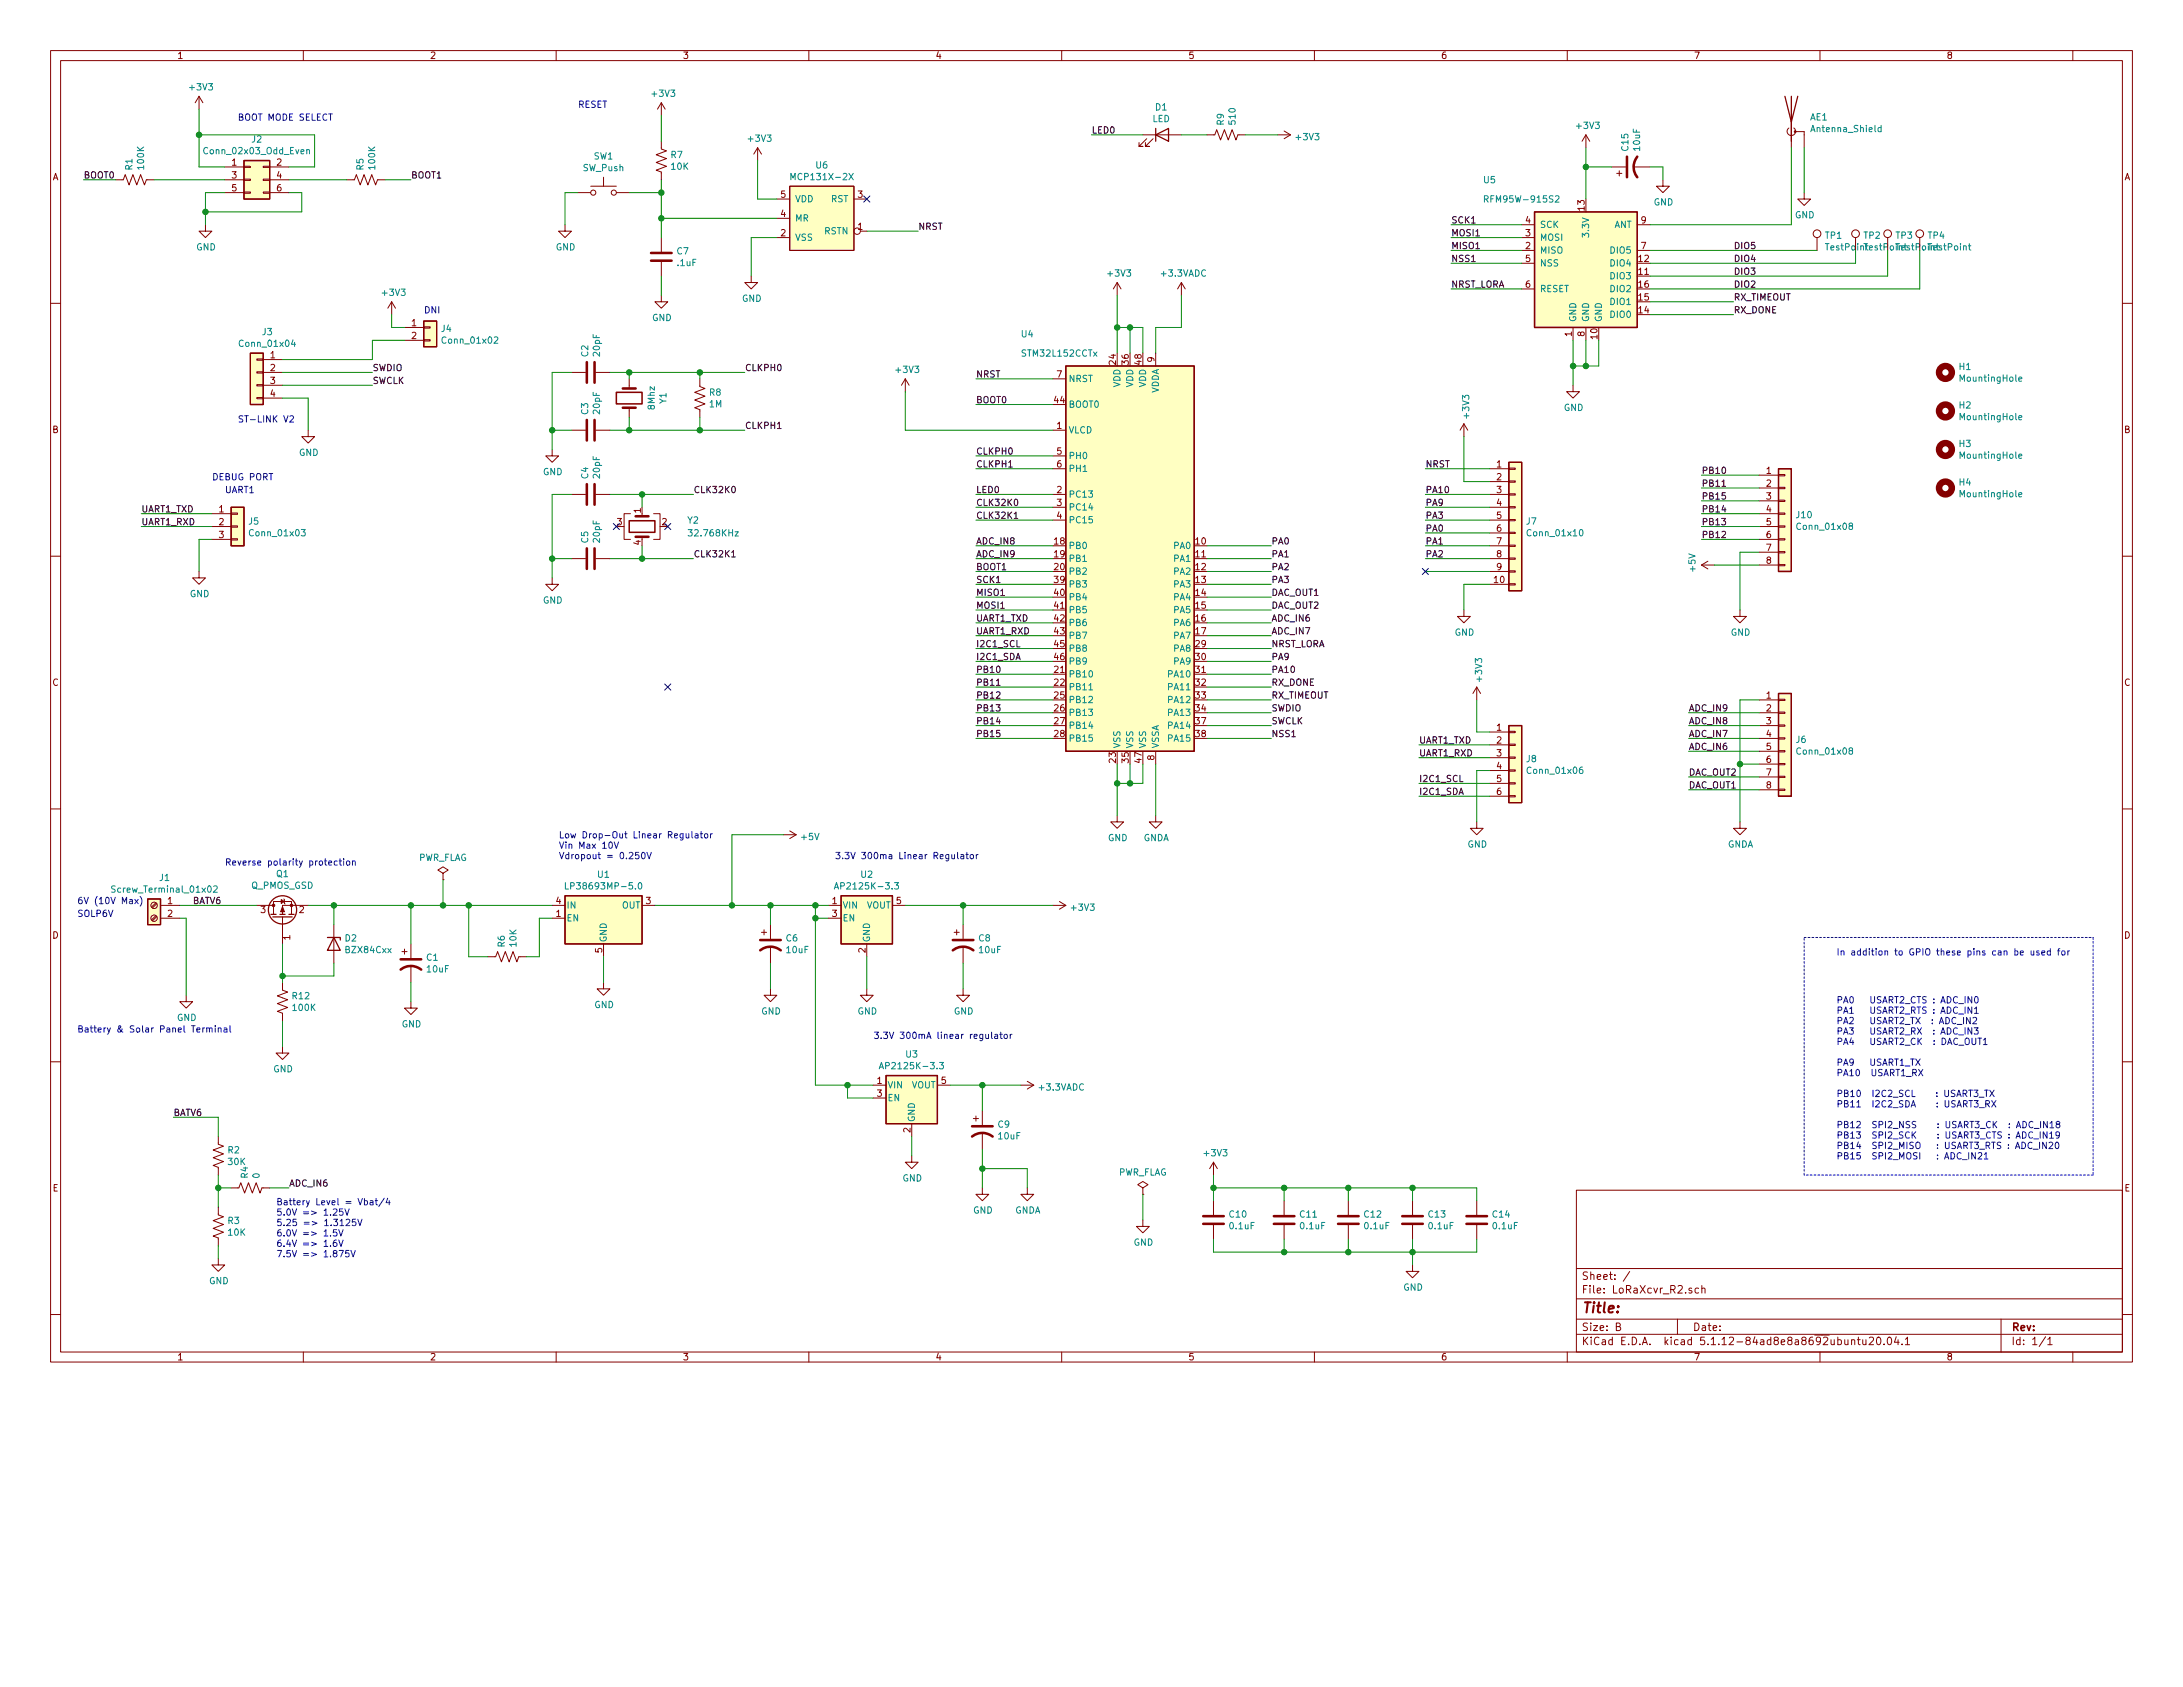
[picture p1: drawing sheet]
<svg xmlns="http://www.w3.org/2000/svg" width="279mm" height="216mm" viewBox="0 0 279 216" stroke-linecap="round" stroke-linejoin="round" font-family="sans-serif">
<defs><g id="words">
<text font-size="1.8" fill="#840000" x="202.4" y="168">Title:</text>
<g font-size="1.4" fill="#840000">
<text x="202.4" y="165.5">File: LoRaXcvr_R2.sch</text>
<text x="202.4" y="163.8">Sheet: /</text>
<text x="202.4" y="172.1">KiCad E.D.A. kicad 5.1.12-84ad8e8a8692ubuntu20.04.1</text>
<text x="202.4" y="170.3">Size: B</text>
<text x="216.6" y="170.3">Date:</text>
<text x="257.4" y="170.3">Rev:</text>
<text x="257.4" y="172.1">Id: 1/1</text>
</g>
<g font-size="1.2" fill="#840000">
<text x="22.6" y="7.5">1</text>
<text x="55" y="7.5">2</text>
<text x="87.4" y="7.5">3</text>
<text x="119.7" y="7.5">4</text>
<text x="152.1" y="7.5">5</text>
<text x="184.4" y="7.5">6</text>
<text x="216.8" y="7.5">7</text>
<text x="249.1" y="7.5">8</text>
<text x="6.7" y="23.1">A</text>
<text x="271.9" y="23.1">A</text>
<text x="6.7" y="55.4">B</text>
<text x="271.9" y="55.4">B</text>
<text x="6.7" y="87.8">C</text>
<text x="271.9" y="87.8">C</text>
<text x="6.7" y="120.1">D</text>
<text x="271.9" y="120.1">D</text>
<text x="6.7" y="152.5">E</text>
<text x="271.9" y="152.5">E</text>
<text x="22.6" y="174.1">1</text>
<text x="55" y="174.1">2</text>
<text x="87.4" y="174.1">3</text>
<text x="119.7" y="174.1">4</text>
<text x="152.1" y="174.1">5</text>
<text x="184.4" y="174.1">6</text>
<text x="216.8" y="174.1">7</text>
<text x="249.1" y="174.1">8</text>
</g>
<g font-size="1.1" fill="#008484">
<text x="24.4" y="11.6">+3V3</text>
<text x="83.5" y="12.4">+3V3</text>
<text x="147.5" y="15.6">LED</text>
<text x="147.9" y="14.1">D1</text>
<text x="156.6" y="16" transform="rotate(-90 156.6 16)">R9</text>
<text x="158.1" y="15.9" transform="rotate(-90 158.1 15.9)">510</text>
<text x="166" y="17.9">+3V3</text>
<text x="201.9" y="16.5">+3V3</text>
<text x="231.7" y="15.4">AE1</text>
<text x="232" y="16.9">Antenna_Shield</text>
<text x="16.9" y="21.8" transform="rotate(-90 16.9 21.8)">R1</text>
<text x="18.4" y="21.6" transform="rotate(-90 18.4 21.6)">100K</text>
<text x="26.4" y="19.7">Conn_02x03_Odd_Even</text>
<text x="32.2" y="18.2">J2</text>
<text x="46.5" y="21.8" transform="rotate(-90 46.5 21.8)">R5</text>
<text x="48" y="21.6" transform="rotate(-90 48 21.6)">100K</text>
<text x="74.6" y="21.9">SW_Push</text>
<text x="76" y="20.4">SW1</text>
<text x="85.9" y="20.2">R7</text>
<text x="85.9" y="21.7">10K</text>
<text x="95.9" y="18.1">+3V3</text>
<text x="101.7" y="23.1">MCP131X-2X</text>
<text x="104.5" y="21.6">U6</text>
<text x="189.9" y="23.5">U5</text>
<text x="208.4" y="19.3" transform="rotate(-90 208.4 19.3)">C15</text>
<text x="209.9" y="19.2" transform="rotate(-90 209.9 19.2)">10uF</text>
<text x="101.7" y="28.4">MR</text>
<text x="101.7" y="25.9">VDD</text>
<text x="105.5" y="30">RSTN</text>
<text x="106.4" y="25.9">RST</text>
<text x="190.5" y="25.9">RFM95W-915S2</text>
<text x="197.1" y="29.2">SCK</text>
<text x="206.5" y="29.2">ANT</text>
<text x="211.7" y="26.3">GND</text>
<text x="229.7" y="27.9">GND</text>
<text x="25.1" y="32">GND</text>
<text x="71.1" y="32">GND</text>
<text x="86.7" y="32.6">C7</text>
<text x="86.7" y="34.1">.1uF</text>
<text x="101.7" y="30.8">VSS</text>
<text x="141.9" y="35.4">+3V3</text>
<text x="148.7" y="35.4">+3.3VADC</text>
<text x="197.1" y="32.5">MISO</text>
<text x="197.1" y="30.8">MOSI</text>
<text x="197.1" y="34.1">NSS</text>
<text x="203.4" y="30.1" transform="rotate(-90 203.4 30.1)">3.3V</text>
<text x="206.2" y="35.7">DIO3</text>
<text x="206.2" y="34.1">DIO4</text>
<text x="206.2" y="32.5">DIO5</text>
<text x="233.6" y="30.6">TP1</text>
<text x="233.8" y="32">TestPointTestPoint</text>
<text x="238.6" y="30.6">TP2</text>
<text x="242.7" y="30.6">TP3</text>
<text x="242.8" y="32">TestPoint</text>
<text x="246.8" y="30.6">TP4</text>
<text x="246.9" y="32">TestPoint</text>
<text x="49" y="37.9">+3V3</text>
<text x="83.5" y="41.1">GND</text>
<text x="95" y="38.6">GND</text>
<text x="197.1" y="37.4">RESET</text>
<text x="201.7" y="41.3" transform="rotate(-90 201.7 41.3)">GND</text>
<text x="203.4" y="41.3" transform="rotate(-90 203.4 41.3)">GND</text>
<text x="205" y="41.3" transform="rotate(-90 205 41.3)">GND</text>
<text x="206.2" y="40.7">DIO0</text>
<text x="206.2" y="39">DIO1</text>
<text x="206.2" y="37.4">DIO2</text>
<text x="30.8" y="44.4">Conn_01x04</text>
<text x="33.6" y="42.9">J3</text>
<text x="56.5" y="42.5">J4</text>
<text x="56.8" y="44">Conn_01x02</text>
<text x="75.3" y="45.6" transform="rotate(-90 75.3 45.6)">C2</text>
<text x="76.8" y="45.5" transform="rotate(-90 76.8 45.5)">20pF</text>
<text x="114.8" y="47.7">+3V3</text>
<text x="130.8" y="43.2">U4</text>
<text x="131" y="45.6">STM32L152CCTx</text>
<text x="250.8" y="47.4">H1</text>
<text x="75.3" y="53" transform="rotate(-90 75.3 53)">C3</text>
<text x="76.8" y="52.9" transform="rotate(-90 76.8 52.9)">20pF</text>
<text x="83.8" y="52.4" transform="rotate(-90 83.8 52.4)">8Mhz</text>
<text x="85.3" y="51.6" transform="rotate(-90 85.3 51.6)">Y1</text>
<text x="90.8" y="52.1">1M</text>
<text x="90.8" y="50.6">R8</text>
<text x="136.7" y="52.2">BOOT0</text>
<text x="136.7" y="48.9">NRST</text>
<text x="143.4" y="49.6" transform="rotate(-90 143.4 49.6)">VDD</text>
<text x="145" y="49.6" transform="rotate(-90 145 49.6)">VDD</text>
<text x="146.7" y="49.6" transform="rotate(-90 146.7 49.6)">VDD</text>
<text x="148.3" y="50.4" transform="rotate(-90 148.3 50.4)">VDDA</text>
<text x="188.1" y="53.4" transform="rotate(-90 188.1 53.4)">+3V3</text>
<text x="200.1" y="52.6">GND</text>
<text x="250.8" y="52.3">H2</text>
<text x="251" y="53.8">MountingHole</text>
<text x="251" y="48.8">MountingHole</text>
<text x="38.3" y="58.3">GND</text>
<text x="136.7" y="58.8">PH0</text>
<text x="136.7" y="55.5">VLCD</text>
<text x="250.8" y="57.2">H3</text>
<text x="251" y="58.7">MountingHole</text>
<text x="69.5" y="60.8">GND</text>
<text x="75.3" y="61.3" transform="rotate(-90 75.3 61.3)">C4</text>
<text x="76.8" y="61.2" transform="rotate(-90 76.8 61.2)">20pF</text>
<text x="136.7" y="63.7">PC13</text>
<text x="136.7" y="65.3">PC14</text>
<text x="136.7" y="60.4">PH1</text>
<text x="250.8" y="62.1">H4</text>
<text x="251" y="63.6">MountingHole</text>
<text x="31.9" y="67.1">J5</text>
<text x="32.1" y="68.6">Conn_01x03</text>
<text x="75.3" y="69.5" transform="rotate(-90 75.3 69.5)">C5</text>
<text x="76.8" y="69.4" transform="rotate(-90 76.8 69.4)">20pF</text>
<text x="88" y="67">Y2</text>
<text x="88.4" y="68.7">32.768KHz</text>
<text x="136.7" y="70.3">PB0</text>
<text x="136.7" y="71.9">PB1</text>
<text x="136.7" y="67">PC15</text>
<text x="150.3" y="70.3">PA0</text>
<text x="150.3" y="71.9">PA1</text>
<text x="195.4" y="67.1">J7</text>
<text x="195.7" y="68.6">Conn_01x10</text>
<text x="229.9" y="66.3">J10</text>
<text x="230.2" y="67.8">Conn_01x08</text>
<text x="24.3" y="76.4">GND</text>
<text x="69.5" y="77.2">GND</text>
<text x="136.7" y="73.5">PB2</text>
<text x="136.7" y="75.2">PB3</text>
<text x="136.7" y="76.8">PB4</text>
<text x="150.3" y="73.5">PA2</text>
<text x="150.3" y="75.2">PA3</text>
<text x="150.3" y="76.8">PA4</text>
<text x="217" y="73.1" transform="rotate(-90 217 73.1)">+5V</text>
<text x="136.7" y="78.5">PB5</text>
<text x="136.7" y="80.1">PB6</text>
<text x="136.7" y="81.8">PB7</text>
<text x="136.7" y="83.4">PB8</text>
<text x="150.3" y="78.5">PA5</text>
<text x="150.3" y="80.1">PA6</text>
<text x="150.3" y="81.8">PA7</text>
<text x="150.3" y="83.4">PA8</text>
<text x="186.2" y="81.4">GND</text>
<text x="221.5" y="81.4">GND</text>
<text x="136.7" y="86.7">PB10</text>
<text x="136.7" y="88.3">PB11</text>
<text x="136.7" y="90">PB12</text>
<text x="136.7" y="85.1">PB9</text>
<text x="149.7" y="86.7">PA10</text>
<text x="149.7" y="88.3">PA11</text>
<text x="149.7" y="90">PA12</text>
<text x="150.3" y="85.1">PA9</text>
<text x="189.7" y="87.1" transform="rotate(-90 189.7 87.1)">+3V3</text>
<text x="136.7" y="91.6">PB13</text>
<text x="136.7" y="93.3">PB14</text>
<text x="136.7" y="94.9">PB15</text>
<text x="143.4" y="95.8" transform="rotate(-90 143.4 95.8)">VSS</text>
<text x="145" y="95.8" transform="rotate(-90 145 95.8)">VSS</text>
<text x="146.7" y="95.8" transform="rotate(-90 146.7 95.8)">VSS</text>
<text x="148.3" y="95.8" transform="rotate(-90 148.3 95.8)">VSSA</text>
<text x="149.7" y="91.6">PA13</text>
<text x="149.7" y="93.3">PA14</text>
<text x="149.7" y="94.9">PA15</text>
<text x="229.9" y="95.1">J6</text>
<text x="195.4" y="97.5">J8</text>
<text x="195.7" y="99">Conn_01x06</text>
<text x="230.2" y="96.6">Conn_01x08</text>
<text x="102.6" y="107.5">+5V</text>
<text x="141.8" y="107.7">GND</text>
<text x="146.3" y="107.7">GNDA</text>
<text x="20.4" y="112.7">J1</text>
<text x="32.1" y="113.7">Q_PMOS_GSD</text>
<text x="35.4" y="112.3">Q1</text>
<text x="53.5" y="110.2">PWR_FLAG</text>
<text x="73.1" y="113.8">LP38693MP-5.0</text>
<text x="76.5" y="112.3">U1</text>
<text x="107.5" y="113.8">AP2125K-3.3</text>
<text x="110.2" y="112.3">U2</text>
<text x="187.8" y="108.5">GND</text>
<text x="221.1" y="108.5">GNDA</text>
<text x="14.8" y="114.2">Screw_Terminal_01x02</text>
<text x="72.5" y="117.9">EN</text>
<text x="72.5" y="116.3">IN</text>
<text x="79.6" y="116.3">OUT</text>
<text x="107.8" y="116.3">VIN</text>
<text x="107.8" y="117.9">EN</text>
<text x="110.9" y="116.3">VOUT</text>
<text x="137.2" y="116.6">+3V3</text>
<text x="44.2" y="120.5">D2</text>
<text x="44.3" y="122">BZX84Cxx</text>
<text x="54.6" y="123">C1</text>
<text x="54.7" y="124.4">10uF</text>
<text x="64.6" y="121.2" transform="rotate(-90 64.6 121.2)">R6</text>
<text x="66.1" y="121.1" transform="rotate(-90 66.1 121.1)">10K</text>
<text x="77.7" y="120.6" transform="rotate(-90 77.7 120.6)">GND</text>
<text x="100.6" y="120.5">C6</text>
<text x="100.7" y="122">10uF</text>
<text x="111.3" y="120.6" transform="rotate(-90 111.3 120.6)">GND</text>
<text x="125.3" y="120.5">C8</text>
<text x="125.4" y="122">10uF</text>
<text x="22.6" y="130.7">GND</text>
<text x="37.5" y="127.9">R12</text>
<text x="37.5" y="129.4">100K</text>
<text x="51.4" y="131.5">GND</text>
<text x="76.1" y="129">GND</text>
<text x="97.4" y="129.8">GND</text>
<text x="109.8" y="129.8">GND</text>
<text x="122.1" y="129.8">GND</text>
<text x="35" y="137.2">GND</text>
<text x="113.2" y="136.8">AP2125K-3.3</text>
<text x="116" y="135.3">U3</text>
<text x="113.6" y="139.3">VIN</text>
<text x="113.6" y="140.9">EN</text>
<text x="116.6" y="139.3">VOUT</text>
<text x="117.1" y="143.6" transform="rotate(-90 117.1 143.6)">GND</text>
<text x="133.1" y="139.6">+3.3VADC</text>
<text x="29.2" y="147.6">R2</text>
<text x="29.2" y="149.1">30K</text>
<text x="127.8" y="144.3">C9</text>
<text x="127.8" y="145.8">10uF</text>
<text x="154.2" y="148">+3V3</text>
<text x="31.7" y="150.8" transform="rotate(-90 31.7 150.8)">R4</text>
<text x="33.2" y="150.8" transform="rotate(-90 33.2 150.8)">0</text>
<text x="115.5" y="151.2">GND</text>
<text x="124.5" y="155.3">GND</text>
<text x="129.9" y="155.3">GNDA</text>
<text x="143.1" y="150.4">PWR_FLAG</text>
<text x="157.4" y="155.8">C10</text>
<text x="166.4" y="155.8">C11</text>
<text x="174.6" y="155.8">C12</text>
<text x="182.9" y="155.8">C13</text>
<text x="191.1" y="155.8">C14</text>
<text x="29.2" y="156.6">R3</text>
<text x="29.2" y="158.1">10K</text>
<text x="145.1" y="159.4">GND</text>
<text x="157.5" y="157.3">0.1uF</text>
<text x="166.5" y="157.3">0.1uF</text>
<text x="174.7" y="157.3">0.1uF</text>
<text x="182.9" y="157.3">0.1uF</text>
<text x="191.1" y="157.3">0.1uF</text>
<text x="26.8" y="164.4">GND</text>
<text x="179.6" y="165.2">GND</text>
</g>
<g font-size="1.1" fill="#0000c2">
<text x="30.4" y="15.4">BOOT MODE SELECT</text>
<text x="74" y="13.8">RESET</text>
<text x="54.2" y="40.1">DNI</text>
<text x="30.4" y="54.1">ST-LINK V2</text>
<text x="27.1" y="61.5">DEBUG PORT</text>
<text x="28.8" y="63.1">UART1</text>
<text x="71.5" y="107.3">Low Drop-Out Linear Regulator</text>
<text x="28.8" y="110.8">Reverse polarity protection</text>
<text x="71.5" y="108.6">Vin Max 10V</text>
<text x="71.5" y="110">Vdropout = 0.250V</text>
<text x="106.8" y="110">3.3V 300ma Linear Regulator</text>
<text x="9.9" y="115.7">6V (10V Max)</text>
<text x="9.9" y="117.3">SOLP6V</text>
<text x="235" y="122.3">In addition to GPIO these pins can be used for</text>
<text x="235" y="128.4">PA0</text>
<text x="235" y="129.7">PA1</text>
<text x="235" y="131.1">PA2</text>
<text x="238.1" y="128.4">USART2_CTS : ADC_IN0</text>
<text x="238.1" y="129.7">USART2_RTS : ADC_IN1</text>
<text x="238.1" y="131.1">USART2_TX : ADC_IN2</text>
<text x="9.9" y="132.1">Battery &amp; Solar Panel Terminal</text>
<text x="111.8" y="133">3.3V 300mA linear regulator</text>
<text x="235" y="132.4">PA3</text>
<text x="235" y="133.7">PA4</text>
<text x="235" y="136.4">PA9</text>
<text x="235" y="137.7">PA10 USART1_RX</text>
<text x="238.1" y="132.4">USART2_RX : ADC_IN3</text>
<text x="238.1" y="133.7">USART2_CK : DAC_OUT1</text>
<text x="238.1" y="136.4">USART1_TX</text>
<text x="235" y="140.4">PB10 I2C2_SCL</text>
<text x="235" y="141.7">PB11 I2C2_SDA</text>
<text x="245" y="140.4">: USART3_TX</text>
<text x="245.1" y="141.7">: USART3_RX</text>
<text x="235" y="144.4">PB12 SPI2_NSS</text>
<text x="235" y="145.7">PB13 SPI2_SCK</text>
<text x="235" y="147">PB14 SPI2_MISO</text>
<text x="235" y="148.4">PB15 SPI2_MOSI</text>
<text x="245.2" y="144.4">: USART3_CK : ADC_IN18</text>
<text x="245.2" y="145.7">: USART3_CTS : ADC_IN19</text>
<text x="245.5" y="147">: USART3_RTS : ADC_IN20</text>
<text x="245.5" y="148.4">: ADC_IN21</text>
<text x="35.3" y="154.2">Battery Level = Vbat/4</text>
<text x="35.3" y="155.6">5.0V =&gt; 1.25V</text>
<text x="35.3" y="156.9">5.25 =&gt; 1.3125V</text>
<text x="35.3" y="158.2">6.0V =&gt; 1.5V</text>
<text x="35.3" y="159.6">6.4V =&gt; 1.6V</text>
<text x="35.3" y="160.9">7.5V =&gt; 1.875V</text>
</g>
<g font-size="1.1">
<text x="139.7" y="17.1">LED0</text>
<text x="10.7" y="22.8">BOOT0</text>
<text x="52.6" y="22.8">BOOT1</text>
<text x="117.5" y="29.4">NRST</text>
<text x="185.7" y="28.6">SCK1</text>
<text x="185.7" y="31.9">MISO1</text>
<text x="185.7" y="33.5">NSS1</text>
<text x="185.7" y="30.2">MOSI1</text>
<text x="221.9" y="31.9">DIO5</text>
<text x="221.9" y="33.5">DIO4</text>
<text x="221.9" y="35.2">DIO3</text>
<text x="185.7" y="36.8">NRST_LORA</text>
<text x="221.9" y="36.8">DIO2</text>
<text x="221.9" y="38.5">RX_TIMEOUT</text>
<text x="221.9" y="40.1">RX_DONE</text>
<text x="47.7" y="47.5">SWDIO</text>
<text x="95.3" y="47.5">CLKPH0</text>
<text x="47.7" y="49.1">SWCLK</text>
<text x="124.9" y="51.6">BOOT0</text>
<text x="124.9" y="48.3">NRST</text>
<text x="95.3" y="54.9">CLKPH1</text>
<text x="124.9" y="59.8">CLKPH1</text>
<text x="124.9" y="58.2">CLKPH0</text>
<text x="182.4" y="59.8">NRST</text>
<text x="18.1" y="65.6">UART1_TXD</text>
<text x="88.8" y="63.1">CLK32K0</text>
<text x="124.9" y="64.8">CLK32K0</text>
<text x="124.9" y="63.1">LED0</text>
<text x="182.4" y="63.1">PA10</text>
<text x="182.4" y="64.8">PA9</text>
<text x="217.8" y="65.6">PB14</text>
<text x="217.8" y="63.9">PB15</text>
<text x="217.8" y="60.6">PB10</text>
<text x="217.8" y="62.3">PB11</text>
<text x="18.1" y="67.2">UART1_RXD</text>
<text x="88.8" y="71.3">CLK32K1</text>
<text x="124.9" y="71.3">ADC_IN9</text>
<text x="124.9" y="69.7">ADC_IN8</text>
<text x="124.9" y="66.4">CLK32K1</text>
<text x="162.7" y="69.7">PA0</text>
<text x="162.7" y="71.3">PA1</text>
<text x="182.4" y="71.3">PA2</text>
<text x="182.4" y="66.4">PA3</text>
<text x="182.4" y="69.7">PA1</text>
<text x="182.4" y="68">PA0</text>
<text x="217.8" y="67.2">PB13</text>
<text x="217.8" y="68.9">PB12</text>
<text x="124.9" y="74.6">SCK1</text>
<text x="124.9" y="76.3">MISO1</text>
<text x="124.9" y="77.9">MOSI1</text>
<text x="124.9" y="73">BOOT1</text>
<text x="162.7" y="77.9">DAC_OUT2</text>
<text x="162.7" y="76.3">DAC_OUT1</text>
<text x="162.7" y="73">PA2</text>
<text x="162.7" y="74.6">PA3</text>
<text x="124.9" y="79.5">UART1_TXD</text>
<text x="124.9" y="81.2">UART1_RXD</text>
<text x="124.9" y="82.8">I2C1_SCL</text>
<text x="162.7" y="79.5">ADC_IN6</text>
<text x="162.7" y="82.8">NRST_LORA</text>
<text x="162.7" y="81.2">ADC_IN7</text>
<text x="124.9" y="86.1">PB10</text>
<text x="124.9" y="87.8">PB11</text>
<text x="124.9" y="89.4">PB12</text>
<text x="124.9" y="84.5">I2C1_SDA</text>
<text x="162.7" y="84.5">PA9</text>
<text x="162.7" y="86.1">PA10</text>
<text x="162.7" y="89.4">RX_TIMEOUT</text>
<text x="162.7" y="87.8">RX_DONE</text>
<text x="124.9" y="91.1">PB13</text>
<text x="124.9" y="92.7">PB14</text>
<text x="124.9" y="94.3">PB15</text>
<text x="162.7" y="92.7">SWCLK</text>
<text x="162.7" y="91.1">SWDIO</text>
<text x="162.7" y="94.3">NSS1</text>
<text x="181.6" y="95.2">UART1_TXD</text>
<text x="216.1" y="92.7">ADC_IN8</text>
<text x="216.1" y="91.1">ADC_IN9</text>
<text x="216.1" y="94.3">ADC_IN7</text>
<text x="216.1" y="96">ADC_IN6</text>
<text x="181.6" y="100.1">I2C1_SCL</text>
<text x="181.6" y="101.7">I2C1_SDA</text>
<text x="181.6" y="96.8">UART1_RXD</text>
<text x="216.1" y="99.3">DAC_OUT2</text>
<text x="216.1" y="100.9">DAC_OUT1</text>
<text x="24.7" y="115.7">BATV6</text>
<text x="22.2" y="142.8">BATV6</text>
<text x="37" y="151.9">ADC_IN6</text>
</g>
<g font-size="1.1" fill="#840000">
<text x="29.7" y="21.2">1</text>
<text x="29.7" y="22.8">3</text>
<text x="35.4" y="21.2">2</text>
<text x="35.4" y="22.8">4</text>
<text x="29.7" y="24.5">5</text>
<text x="35.4" y="24.5">6</text>
<text x="99.9" y="27.8">4</text>
<text x="99.9" y="25.3">5</text>
<text x="109.8" y="29.4">1</text>
<text x="109.8" y="25.3">3</text>
<text x="195.3" y="28.6">4</text>
<text x="202.8" y="26.9" transform="rotate(-90 202.8 26.9)">13</text>
<text x="210.1" y="28.6">9</text>
<text x="99.9" y="30.2">2</text>
<text x="195.3" y="31.9">2</text>
<text x="195.3" y="30.2">3</text>
<text x="195.3" y="33.5">5</text>
<text x="209.7" y="35.2">11</text>
<text x="209.7" y="33.5">12</text>
<text x="210.1" y="31.9">7</text>
<text x="52.7" y="41.7">1</text>
<text x="195.3" y="36.8">6</text>
<text x="209.7" y="40.1">14</text>
<text x="209.7" y="38.5">15</text>
<text x="209.7" y="36.8">16</text>
<text x="34.6" y="45.9">1</text>
<text x="34.6" y="47.5">2</text>
<text x="52.7" y="43.4">2</text>
<text x="142.8" y="46.6" transform="rotate(-90 142.8 46.6)">24</text>
<text x="144.5" y="46.6" transform="rotate(-90 144.5 46.6)">36</text>
<text x="146.1" y="46.6" transform="rotate(-90 146.1 46.6)">48</text>
<text x="147.8" y="46.3" transform="rotate(-90 147.8 46.3)">9</text>
<text x="201.2" y="43" transform="rotate(-90 201.2 43)">1</text>
<text x="202.8" y="43" transform="rotate(-90 202.8 43)">8</text>
<text x="204.5" y="43.4" transform="rotate(-90 204.5 43.4)">10</text>
<text x="34.6" y="49.1">3</text>
<text x="34.6" y="50.8">4</text>
<text x="135" y="51.6">44</text>
<text x="135.3" y="48.3">7</text>
<text x="135.3" y="58.2">5</text>
<text x="135.3" y="59.8">6</text>
<text x="135.3" y="54.9">1</text>
<text x="191.6" y="59.8">1</text>
<text x="28" y="65.6">1</text>
<text x="82" y="65.6" transform="rotate(-90 82 65.6)">1</text>
<text x="135.3" y="63.1">2</text>
<text x="135.3" y="64.8">3</text>
<text x="191.6" y="61.5">2</text>
<text x="191.6" y="63.1">3</text>
<text x="191.6" y="64.8">4</text>
<text x="226.1" y="60.6">1</text>
<text x="226.1" y="62.3">2</text>
<text x="226.1" y="63.9">3</text>
<text x="226.1" y="65.6">4</text>
<text x="28" y="67.2">2</text>
<text x="28" y="68.9">3</text>
<text x="79" y="67.2">3</text>
<text x="82" y="69.8" transform="rotate(-90 82 69.8)">4</text>
<text x="84.7" y="67.2">2</text>
<text x="135" y="69.7">18</text>
<text x="135" y="71.3">19</text>
<text x="135.3" y="66.4">4</text>
<text x="153" y="69.7">10</text>
<text x="153" y="71.3">11</text>
<text x="191.6" y="66.4">5</text>
<text x="191.6" y="68">6</text>
<text x="191.6" y="69.7">7</text>
<text x="191.6" y="71.3">8</text>
<text x="226.1" y="67.2">5</text>
<text x="226.1" y="68.9">6</text>
<text x="226.1" y="70.5">7</text>
<text x="135" y="73">20</text>
<text x="135" y="74.6">39</text>
<text x="135" y="76.3">40</text>
<text x="135" y="77.9">41</text>
<text x="153" y="73">12</text>
<text x="153" y="74.6">13</text>
<text x="153" y="76.3">14</text>
<text x="153" y="77.9">15</text>
<text x="191.3" y="74.6">10</text>
<text x="191.6" y="73">9</text>
<text x="226.1" y="72.2">8</text>
<text x="135" y="79.5">42</text>
<text x="135" y="81.2">43</text>
<text x="135" y="82.8">45</text>
<text x="153" y="79.5">16</text>
<text x="153" y="81.2">17</text>
<text x="153" y="82.8">29</text>
<text x="135" y="86.1">21</text>
<text x="135" y="87.8">22</text>
<text x="135" y="89.4">25</text>
<text x="135" y="84.5">46</text>
<text x="153" y="86.1">31</text>
<text x="153" y="87.8">32</text>
<text x="153" y="89.4">33</text>
<text x="153" y="84.5">30</text>
<text x="226.1" y="89.4">1</text>
<text x="135" y="91.1">26</text>
<text x="135" y="92.7">27</text>
<text x="135" y="94.3">28</text>
<text x="153" y="91.1">34</text>
<text x="153" y="92.7">37</text>
<text x="153" y="94.3">38</text>
<text x="191.6" y="93.5">1</text>
<text x="191.6" y="95.2">2</text>
<text x="226.1" y="91.1">2</text>
<text x="226.1" y="92.7">3</text>
<text x="226.1" y="94.3">4</text>
<text x="226.1" y="96">5</text>
<text x="142.8" y="97.6" transform="rotate(-90 142.8 97.6)">23</text>
<text x="144.5" y="97.6" transform="rotate(-90 144.5 97.6)">35</text>
<text x="146.1" y="97.6" transform="rotate(-90 146.1 97.6)">47</text>
<text x="147.8" y="97.3" transform="rotate(-90 147.8 97.3)">8</text>
<text x="191.6" y="96.8">3</text>
<text x="191.6" y="98.4">4</text>
<text x="191.6" y="100.1">5</text>
<text x="191.6" y="101.7">6</text>
<text x="226.1" y="97.6">6</text>
<text x="226.1" y="99.3">7</text>
<text x="226.1" y="100.9">8</text>
<text x="21.5" y="115.7">1</text>
<text x="21.5" y="117.3">2</text>
<text x="33.4" y="116.9">3</text>
<text x="38.3" y="116.9">2</text>
<text x="71.2" y="117.3">1</text>
<text x="71.2" y="115.7">4</text>
<text x="82.7" y="115.7">3</text>
<text x="106.5" y="115.7">1</text>
<text x="106.5" y="117.3">3</text>
<text x="114.7" y="115.7">5</text>
<text x="37.1" y="120.3" transform="rotate(-90 37.1 120.3)">1</text>
<text x="77.1" y="121.9" transform="rotate(-90 77.1 121.9)">5</text>
<text x="110.8" y="121.9" transform="rotate(-90 110.8 121.9)">2</text>
<text x="112.3" y="138.7">1</text>
<text x="112.3" y="140.4">3</text>
<text x="120.5" y="138.7">5</text>
<text x="116.5" y="144.9" transform="rotate(-90 116.5 144.9)">2</text>
</g>
</g></defs>
<g fill="none" stroke="#840000" stroke-width=".13">
<path d="M6.5 6.5h266.4v167.8h-266.4zM7.8 7.8h263.8v165.2h-263.8zM25.5 12.3l-.5 .8M25.5 12.3v1.7M25.5 12.3l.5 .8M38.8 6.5v1.3M71.2 6.5v1.3M84.6 18.1v1l.7 .2-1.3 .5 1.3 .5-1.3 .5 1.3 .5-1.3 .5 .6 .2v1M84.6 13.1v1.7M84.6 13.1l-.5 .9M84.6 13.1l.5 .9M97 18.9l-.5 .8"/>
<path d="M97 18.9v1.6M97 18.9l.5 .8M103.5 6.5v1.3M135.9 6.5v1.3M146.3 17.3h4.9M146.8 17.8l-1 .9h.5h-.5v-.5M147.6 17.8l-1 .9h.5h-.5v-.5M154.5 17.3h1l.2-.7 .5 1.3 .5-1.3 .5 1.3 .5-1.3 .5 1.3 .2-.6h1M163.5 17.3h1.7M164.4 16.8l.8 .5M165.2 17.3l-.8 .5M168.2 6.5v1.3"/>
<path d="M200.6 6.5v1.3M203 17.3v1.6M203 17.3l-.5 .8M203 17.3l.5 .8M229 16.4a.53 .53 0 0 0-.1 .8 .53 .53 0 0 0 .8 0 .53 .53 0 0 0-.1-.8M229.3 15.6v3.3M229.8 16.8h1.1v2.1M232.9 6.5v1.3M265.3 6.5v1.3M6.5 38.8h1.3M14.8 23h1l.2-.6 .5 1.3 .5-1.3 .5 1.3 .5-1.3 .5 1.3 .2-.7h1M26.3 28.8v.8h.8l-.8 .8-.8-.8h.8"/>
<path d="M28.8 24.7h2.4M28.8 23h2.4M28.8 21.4h2.4M31.2 24.6h.8v.1h-.8zM31.2 21.3h.8v.1h-.8zM31.2 22.9h.8v.2h-.8zM33.7 24.6h.8v.1h-.8zM33.7 21.3h.8v.1h-.8zM33.7 22.9h.8v.2h-.8zM34.5 24.7h2.5M34.5 23h2.5M34.5 21.4h2.5"/>
<path d="M44.4 23h1l.2-.6 .5 1.3 .5-1.3 .5 1.3 .5-1.3 .5 1.3 .2-.7h1M50.1 38.6l-.5 .8M50.1 38.6v1.7M50.1 38.6l.5 .8M72.3 28.8v.8h.8l-.8 .8-.8-.8h.8M74 24.7h1.6M75.6 23.8h3.3M77.2 22.7v1.1M78.9 24.7h1.6M84.6 37.8v.8h.9l-.9 .8-.8-.8h.8M84.6 30.4v1.8M84.6 33.5v1.8"/>
<path d="M96.1 35.3v.9h.9l-.9 .8-.8-.8h.8M99.4 30.4h1.7M99.4 25.5h1.7M99.4 27.9h1.7M101.1 23.8h8.2v8.2h-8.2zM109.3 32h.1M109.3 25.5h1.6M110.1 29.6h.8M143 36.2l-.5 .8M143 36.2v1.6M143 36.2l.5 .8M151.2 36.2l-.5 .8"/>
<path d="M151.2 36.2v1.6M151.2 36.2l.5 .8M194.8 30.4h1.6M194.8 32h1.6M194.8 28.8h1.6M194.8 33.7h1.6M194.8 37h1.6M206.3 21.4h1.8M206.9 22.2h.7M207.2 21.9v.6M209.1 21.4h2.1M209.5 32h1.7"/>
<path d="M209.5 28.8h1.7M212.8 23v.8h.9l-.9 .9-.8-.9h.8M230.9 24.7v.8h.8l-.8 .8-.8-.8h.8M232.6 30.4v1.6M237.5 30.4v1.6M241.6 30.4v1.6M245.7 30.4v1.6M271.6 38.8h1.3M32.9 50.9h.8v.1h-.8zM32.9 49.2h.8v.2h-.8zM32.9 45.9h.8v.2h-.8zM32.9 47.6h.8v.1h-.8z"/>
<path d="M33.7 46h2.5M33.7 47.7h2.5M33.7 49.3h2.5M33.7 50.9h2.5M39.4 55.1v.8h.9l-.9 .8-.8-.8h.8M51.8 41.9h2.4M51.8 43.6h2.4M54.2 43.5h.9v.1h-.9zM54.2 41.8h.9v.2h-.9zM70.7 57.5v.8h.8l-.8 .9-.9-.9h.9M73.1 47.7h1.8M73.1 55.1h1.8"/>
<path d="M76.3 47.7h1.8M76.3 55.1h1.8M80.5 48.5v1.2M80.5 52.2v1.2M89.6 48.5v1l.6 .2-1.3 .5 1.3 .5-1.3 .5 1.3 .5-1.3 .5 .7 .2v1M115.9 48.5l-.5 .8M115.9 48.5v1.6M115.9 48.5l.5 .8M134.8 55.1h1.6M134.8 48.5h1.6M134.8 58.3h1.6M134.8 60h1.6"/>
<path d="M147.9 45.2v1.6M187.4 54.2l-.5 .9M187.4 54.2v1.7M187.4 54.2l.5 .9M190.6 60h2.5M193.1 59.9h.8v.2h-.8zM201.3 49.3v.8h.9l-.9 .8-.8-.8h.8M201.3 41.9v1.7M203 41.9v1.7M6.5 71.2h1.3M25.5 73.1v.9h.8l-.8 .8-.8-.8h.8M27.1 65.7h2.5"/>
<path d="M27.1 67.4h2.5M27.1 69h2.5M29.6 68.9h.8v.2h-.8zM29.6 65.7h.8v.1h-.8zM29.6 67.3h.8v.2h-.8zM70.7 74v.8h.8l-.8 .8-.9-.8h.9M73.1 63.3h1.8M73.1 71.5h1.8M76.3 63.3h1.8M76.3 71.5h1.8M80.7 65.7h-.8v3.3h.8M82.2 65.7v.4"/>
<path d="M82.2 68.7v.3M83.7 65.7h.8v3.3h-.8M134.8 63.3h1.6M134.8 64.9h1.6M134.8 66.6h1.6M187.4 78.1v.8h.8l-.8 .8-.9-.8h.9M190.6 63.3h2.5M190.6 71.5h2.5M190.6 64.9h2.5M190.6 66.6h2.5M190.6 74.8h2.5M190.6 61.6h2.5"/>
<path d="M190.6 68.2h2.5M190.6 69.9h2.5M190.6 73.1h2.5M193.1 69.8h.8v.1h-.8zM193.1 71.4h.8v.2h-.8zM193.1 73.1h.8v.1h-.8zM193.1 74.7h.8v.2h-.8zM193.1 68.1h.8v.2h-.8zM193.1 64.8h.8v.2h-.8zM193.1 63.2h.8v.2h-.8zM193.1 61.6h.8v.1h-.8zM193.1 66.5h.8v.1h-.8z"/>
<path d="M217.8 72.3h1.6M217.8 72.3l.8 .5M218.6 71.8l-.8 .5M222.7 78.1v.8h.8l-.8 .8-.8-.8h.8M225.2 60.8h2.4M225.2 62.5h2.4M225.2 64.1h2.4M225.2 65.7h2.4M225.2 67.4h2.4M225.2 69h2.4M225.2 70.7h2.4M225.2 72.3h2.4"/>
<path d="M227.6 68.9h.9v.2h-.9zM227.6 70.6h.9v.2h-.9zM227.6 72.2h.9v.2h-.9zM227.6 67.3h.9v.2h-.9zM227.6 64h.9v.2h-.9zM227.6 62.4h.9v.1h-.9zM227.6 60.7h.9v.2h-.9zM227.6 65.7h.9v.1h-.9zM271.6 71.2h1.3M147.9 96.1v1.7M189 87.9v1.7M189 87.9l-.5 .9"/>
<path d="M189 87.9l.5 .9M190.6 93.7h2.5M190.6 95.3h2.5M190.6 97h2.5M190.6 98.6h2.5M193.1 98.5h.8v.2h-.8zM193.1 95.2h.8v.2h-.8zM193.1 93.6h.8v.2h-.8zM193.1 96.9h.8v.2h-.8zM225.2 89.6h2.4M225.2 91.2h2.4M225.2 92.9h2.4"/>
<path d="M225.2 94.5h2.4M225.2 96.1h2.4M225.2 97.8h2.4M225.2 99.4h2.4M227.6 97.7h.9v.2h-.9zM227.6 99.4h.9v.1h-.9zM227.6 96.1h.9v.1h-.9zM227.6 92.8h.9v.1h-.9zM227.6 91.1h.9v.2h-.9zM227.6 89.5h.9v.2h-.9zM227.6 94.4h.9v.2h-.9zM6.5 103.5h1.3"/>
<path d="M20 117.2l-.6 .5M20 115.5l-.6 .6M20.1 117.3l-.6 .5M20.1 115.7l-.6 .5M20.5 115.9h2.5M20.5 117.5h2.5M32.9 115.9h2.1M35 117v-1.6h2.3v1.6M36 115.1l.4 .3-.4 .2zM36.2 117.3v3.5M36.3 115l.2 .7M39.4 115.9h-3.2v1.1"/>
<path d="M42.7 118.3v5M56.7 111.8l.7-.5-.7-.4-.7 .4 .7 .5v.8M56.7 112.6h.1M70.7 115.9h1.6M70.7 117.5h1.6M82.2 115.9h1.6M97.5 119.3h.6M97.8 119v.6M98.6 118.3v1.8M100.3 106.8h1.6M101.1 106.3l.8 .5M101.9 106.8l-.8 .5"/>
<path d="M106 115.9h1.7M106 117.5h1.7M114.2 115.9h1.7M122.1 119.3h.7M122.4 119v.6M123.3 118.3v1.8M134.8 115.9h1.6M135.6 115.4l.8 .5M136.4 115.9l-.8 .5M143 104.4v.8h.8l-.8 .8-.8-.8h.8M147.9 104.4v.8h.8l-.8 .8-.8-.8h.8M189 105.2v.8h.8l-.8 .8-.8-.8h.8"/>
<path d="M190.6 100.3h2.5M190.6 101.9h2.5M193.1 100.2h.8v.1h-.8zM193.1 101.8h.8v.2h-.8zM222.7 105.2v.8h.8l-.8 .8-.8-.8h.8M225.2 101.1h2.4M227.6 101h.9v.2h-.9zM271.6 103.5h1.3M6.5 135.9h1.3M23.8 127.4v.8h.9l-.9 .8-.8-.8h.8M36.2 133.9v.9h.8l-.8 .8-.9-.8h.9M36.2 125.7v1l.6 .3-1.3 .5 1.3 .4-1.3 .5 1.3 .5-1.3 .5 .7 .3v1"/>
<path d="M51.4 121.8h.7M51.8 121.5v.6M52.6 128.2v.8h.8l-.8 .8-.8-.8h.8M52.6 120.8v1.8M52.6 123.6v2.1M62.5 122.4h.9l.3-.6 .5 1.3 .5-1.3 .5 1.3 .5-1.3 .5 1.3 .2-.7h1M77.2 125.7v.9h.9l-.9 .8-.8-.8h.8M77.2 120.8v1.6M98.6 126.6v.8h.8l-.8 .8-.8-.8h.8M98.6 121.1v2.2M110.9 126.6v.8h.9l-.9 .8-.8-.8h.8M110.9 120.8v1.6"/>
<path d="M111.8 138.9h1.6M120 138.9h1.6M123.3 126.6v.8h.8l-.8 .8-.9-.8h.9M123.3 121.1v2.2M130.7 138.9h1.6M131.5 138.4l.8 .5M132.3 138.9l-.8 .5M271.6 135.9h1.3M27.9 154.5v1l.7 .2-1.3 .5 1.3 .5-1.3 .5 1.3 .5-1.3 .5 .6 .2v1M27.9 145.5v.9l.7 .3-1.3 .5 1.3 .5-1.3 .5 1.3 .5-1.3 .5 .6 .2v1M29.6 152h1l.2-.6 .5 1.3 .5-1.3 .5 1.3 .5-1.3 .5 1.3 .2-.7h1M111.8 140.5h1.6"/>
<path d="M116.7 147.9v.8h.8l-.8 .9-.8-.9h.8M116.7 143.8v1.7M124.6 143.2h.6M124.9 142.8v.7M125.7 152v.8h.9l-.9 .9-.8-.9h.8M125.7 142.2v1.8M125.7 145v2.1M131.5 152v.8h.8l-.8 .9-.8-.9h.8M146.3 152l.6-.4-.6-.4-.7 .4 .7 .4v.8M146.3 152.8h.1M146.3 156.1v.9h.8l-.8 .8-.8-.8h.8M155.3 148.7v1.7"/>
<path d="M155.3 153.7v1.8M155.3 156.8v1.8M155.3 148.7l-.5 .9M155.3 148.7l.5 .9M164.4 153.7v1.8M164.4 156.8v1.8M172.6 153.7v1.8M172.6 156.8v1.8M180.8 153.7v1.8M180.8 156.8v1.8M189 153.7v1.8M189 156.8v1.8"/>
<path d="M201.8 152.3h69.8v20.7h-69.8zM6.5 168.2h1.3M27.9 161.1v.8h.9l-.9 .8-.8-.8h.8M38.8 173v1.3M71.2 173v1.3M103.5 173v1.3M135.9 173v1.3M168.2 173v1.3M180.8 161.9v.8h.8l-.8 .8-.8-.8h.8M200.6 173v1.3M201.8 170.8h69.8M201.8 168.8h69.8"/>
<path d="M201.8 166.2h69.8M201.8 162.3h69.8M206.9 169.8l.4-.1 .1-.1-.1-.2-.4-.1v1h.3l.2-.1v-.2l-.2-.2M208.6 162.7l-.8 1.3M214.7 168.8v2M217.4 164.9l-.3-.1-.2 .2 .1 .4h.4M217.8 164.9l.2-.1 .2 .1v.6M217.8 164.5v1M232.9 173v1.3M237 171.5h.1h.3v.6M237 171.5v.6M237.7 171.5h.4"/>
<path d="M237.9 171.1v.9l.2 .1M238.4 171.5v.5a.24 .24 0 0 0 .4 0M238.8 171.5v.6M239.2 171.2l.4-.1 .2 .1v.2l-.6 .7h.6M240.3 171.2l.1-.1a.52 .52 0 0 1 .3 .5 .52 .52 0 0 1-.3 .5 .65 .65 0 0 1-.1-.9zM241.1 172v.1M241.7 171.2l.1-.1a.52 .52 0 0 1 .3 .5 .52 .52 0 0 1-.3 .5 .63 .63 0 0 1-.1-.9zM242.7 171.1l-.2 .7h.6M242.9 171.5v.6M243.4 172v.1M243.9 171.4l.2-.3v1M243.9 172.1h.5"/>
<path d="M256.1 168.8v4.2M261.8 171.1l-.8 1.2M262.1 171.4l.3-.3v1M262.1 172.1h.6M265.3 173v1.3M271.6 168.2h1.3"/>
<circle cx="75.9" cy="24.7" r=".33"/>
<circle cx="78.6" cy="24.7" r=".33"/>
<circle cx="109.7" cy="29.6" r=".41"/>
<circle cx="232.6" cy="29.9" r=".49"/>
<circle cx="237.5" cy="29.9" r=".49"/>
<circle cx="241.6" cy="29.9" r=".49"/>
<circle cx="245.7" cy="29.9" r=".49"/>
<circle cx="19.7" cy="115.9" r=".41"/>
<circle cx="19.7" cy="117.5" r=".41"/>
</g>
<g fill="none" stroke="#840000" stroke-width=".16">
<path d="M147.9 17.3l1.7-.9v1.7zM147.9 16.4v1.7M228.5 12.3l.8 3.3 .8-3.3M229.3 12.3v5.8M31.2 20.5h3.3v5h-3.3zM196.4 27.1h13.1v14.8h-13.1zM32 45.2h1.7v6.6h-1.7zM54.2 41.1h1.7v3.3h-1.7zM136.4 46.8h16.4v49.3h-16.4zM193.1 59.2h1.7v16.4h-1.7zM227.6 60h1.7v13.1h-1.7zM29.6 64.9h1.6v4.9h-1.6z"/>
<path d="M193.1 92.9h1.7v9.8h-1.7zM227.6 88.8h1.7v13.1h-1.7zM18.9 115h1.6v3.3h-1.6zM34.7 117h.6M34.9 117.3h2.5M35.8 117h.7M37 117h.6M41.9 120h1.7v.3M42.7 120l.9 1.6h-1.7zM72.3 114.6h9.9v6.2h-9.9zM107.7 114.6h6.5v6.2h-6.5zM113.4 137.6h6.6v6.2h-6.6z"/>
<circle cx="36.2" cy="116.4" r="1.81"/>
</g>
<g fill="none" stroke="#840000" stroke-width=".33">
<path d="M83.3 33.4h2.7M83.3 32.4h2.7M208.2 20.1v2.6M209.5 20.1a2.11 2.11 0 0 0 0 2.6M75.1 46.3v2.7M75.1 53.7v2.7M76.1 46.3v2.7M76.1 53.7v2.7M79.7 49.7h1.7M79.7 52.2h1.7M75.1 62v2.6M75.1 70.2v2.6"/>
<path d="M76.1 62v2.6M76.1 70.2v2.6M81.4 66.1h1.6M81.4 68.7h1.6M51.3 124.1a2.11 2.11 0 0 1 2.6 0M51.3 122.8h2.6M97.3 121.6a2.11 2.11 0 0 1 2.6 0M97.3 120.3h2.6M121.9 121.6a2.11 2.11 0 0 1 2.7 0M121.9 120.3h2.7M124.4 145.5a2.11 2.11 0 0 1 2.6 0M124.4 144.1h2.6"/>
<path d="M154 156.6h2.6M154 155.6h2.6M163 156.6h2.7M163 155.6h2.7M171.3 156.6h2.6M171.3 155.6h2.6M179.5 156.6h2.6M179.5 155.6h2.6M187.7 156.6h2.6M187.7 155.6h2.6"/>
</g>
<path d="M78.9 50.2h3.3v1.5h-3.3zM80.5 66.6h3.3v1.5h-3.3z" fill="none" stroke="#840000" stroke-width=".2"/>
<g fill="none" stroke="#008484" stroke-width=".13">
<path d="M39.3 19.2h.3v.5M39.3 19.1v.6M240.8 16.4l-.3-.1-.1 .2v.3h.4M240.8 16v.9M101.2 23v-.8l.3 .6 .3-.6v.8M108.7 22.2l.5 .8M109.2 22.2l-.5 .8M190 25.5l.4-.1 .1-.1-.1-.2-.4-.1v.9M190.2 25.5l.3 .4M199.1 25.1l.3-.1 .1 .3-.5 .6h.5M251.9 31.5h.3M252.1 31.2v.7l.1 .1"/>
<path d="M37.5 43.5l-.2 .6h.5M37.7 43.8v.5M63.3 43.2l.3-.1 .1 .2-.5 .6h.5M258.4 58.4l.4-.1-.1-.2h-.2l-.1 .1v.4h.3M258.4 53.4h.4l-.1-.2h-.2l-.1 .1v.4h.3M258.4 48.5h.4l-.1-.2h-.2l-.1 .1v.4h.3M38.6 67.8h.5l-.3 .3 .2 .1v.4h-.3l-.1-.1M94.1 68.1h.4l-.4 .5h.4M202.2 67.8h.1a.45 .45 0 0 1 .3 .4 .45 .45 0 0 1-.3 .4l-.2-.3zM236.8 67.3l-.1-.1v-.2l.1-.1 .2 .1 .1 .2-.4 .3v.1l.1 .2 .2-.1 .1-.1v-.2l-.1-.1M258.4 63.3l.4-.1-.1-.1-.2-.1-.1 .2v.4h.3M139.4 88.3h.4"/>
<path d="M202.5 98.2h-.2a.57 .57 0 0 0 0 .8l.3-.1v-.3l-.3-.1-.2 .1M236.8 96.1l-.1-.1v-.2l.1-.1 .2 .1 .1 .2-.4 .2v.2l.1 .1h.2l.1-.1v-.3h-.1M14.7 113.4h-.3l-.1 .1v.2l.4 .2v.1l-.1 .2h-.3M27.3 113.5l.4-.1 .1 .2-.5 .6h.5M72.4 113v.8h.4M81.8 113h.1a.45 .45 0 0 1 .3 .4 .45 .45 0 0 1-.3 .4l-.2-.3zM106.8 113.8l.3-.8 .2 .8M106.9 113.6h.4M114.5 113h.5l-.3 .3 .3 .1v.3l-.2 .1-.3-.1M112.5 136.8l.3-.8 .3 .8M112.6 136.6h.4M120.2 136h.6l-.3 .3 .2 .1v.3l-.1 .1-.4-.1"/>
</g>
<g fill="#ffffc2" stroke="#ffffc2" stroke-width=".13">
<path d="M101.1 23.8h8.2v8.2h-8.2z"/>
<path d="M227.6 60h1.7v13.1h-1.7z"/>
<path d="M193.1 92.9h1.7v9.8h-1.7z"/>
<path d="M32 45.2h1.7v6.6h-1.7z"/>
<path d="M29.6 64.9h1.6v4.9h-1.6z"/>
<path d="M227.6 88.8h1.7v13.1h-1.7z"/>
<path d="M54.2 41.1h1.7v3.3h-1.7z"/>
<path d="M31.2 20.5h3.3v5h-3.3z"/>
<path d="M18.9 115h1.6v3.3h-1.6z"/>
<path d="M196.4 27.1h13.1v14.8h-13.1z"/>
<path d="M136.4 46.8h16.4v49.3h-16.4z"/>
<path d="M193.1 59.2h1.7v16.4h-1.7z"/>
<path d="M113.4 137.6h6.6v6.2h-6.6z"/>
<path d="M107.7 114.6h6.5v6.2h-6.5z"/>
<path d="M72.3 114.6h9.9v6.2h-9.9z"/>
</g>
<g fill="none" stroke="#840000" stroke-width=".82">
<circle cx="249" cy="52.6" r=".82"/>
<circle cx="249" cy="47.7" r=".82"/>
<circle cx="249" cy="57.5" r=".82"/>
<circle cx="249" cy="62.5" r=".82"/>
</g>
<g fill="#840000" stroke="#840000" stroke-width=".13">
<path d="M36.2 116l.2 .7h-.5z"/>
<circle cx="229.8" cy="16.8" r=".11"/>
<circle cx="37.3" cy="115.9" r=".16"/>
<circle cx="35" cy="115.9" r=".16"/>
</g>
<path d="M230.9 120h37M267.9 120v30.4M230.9 150.4v-30.4M267.9 150.4h-37" fill="none" stroke="#0000c2" stroke-width=".13" stroke-dasharray=".2 .2"/>
<g fill="none" stroke="#008400" stroke-width=".13">
<path d="M25.5 14v7.4h3.3M25.5 17.3h14.8v4.1h-3.3M84.6 14.8v3.3M139.7 17.3h6.6M151.2 17.3h3.3M159.4 17.3h4.1M203 18.9v6.6M229.3 18.9v9.9h-18.1M230.9 18.9v5.8M10.7 23h4.1M19.7 23h9.1M28.8 24.7h-2.5v4.1"/>
<path d="M37 23h7.4M37 24.7h1.6v2.4h-12.3M49.3 23h3.3M74 24.7h-1.7v4.1M80.5 24.7h4.1M84.6 27.9h14.8M84.6 23v7.4M84.6 35.3v2.5M97 20.5v5h2.4M99.4 30.4h-3.3v4.9M110.9 29.6h6.6M143 37.8v7.4"/>
<path d="M151.2 37.8v4.1h-3.3v3.3M185.7 32h9.1M185.7 33.7h9.1M185.7 37h9.1M185.7 30.4h9.1M185.7 28.8h9.1M203 21.4h3.3M211.2 21.4h1.6v1.6M211.2 32h21.4M211.2 38.6h10.7M237.5 32v1.7h-26.3M241.6 32v3.3h-30.4"/>
<path d="M245.7 32v5h-34.5M36.2 50.9h3.2v4.2M36.2 49.3h11.5M36.2 47.7h11.5M50.1 40.3v1.6h1.7M51.8 43.6h-4.1v2.4h-11.5M70.7 55.1h2.4M73.1 47.7h-2.4v9.8M78.1 55.1h17.2M78.1 47.7h17.2M80.5 47.7v.8M80.5 53.4v1.7"/>
<path d="M89.6 47.7v.8M89.6 53.4v1.7M115.9 50.1v5h18.9M124.9 60h9.9M124.9 48.5h9.9M124.9 51.8h9.9M124.9 58.3h9.9M143 41.9h3.3v3.3M144.6 41.9v3.3M182.4 60h8.2M187.4 55.9v5.7h3.2M201.3 43.6v5.7"/>
<path d="M203 43.6v3.2M204.6 43.6v3.2h-3.3M211.2 40.3h10.7M18.1 67.4h9M18.1 65.7h9M27.1 69h-1.6v4.1M70.7 71.5h2.4M73.1 63.3h-2.4v10.7M78.1 71.5h10.7M78.1 63.3h10.7M82.2 63.3v1.6M82.2 69.9v1.6"/>
<path d="M124.9 69.9h9.9M124.9 71.5h9.9M124.9 63.3h9.9M124.9 73.1h9.9M124.9 66.6h9.9M124.9 64.9h9.9M124.9 74.8h9.9M124.9 78.1h9.9M124.9 76.4h9.9M124.9 79.7h9.9M154.5 69.9h8.2M154.5 71.5h8.2"/>
<path d="M154.5 73.1h8.2M154.5 74.8h8.2M154.5 78.1h8.2M154.5 76.4h8.2M154.5 79.7h8.2M182.4 69.9h8.2M182.4 71.5h8.2M182.4 63.3h8.2M182.4 73.1h8.2M182.4 68.2h8.2M182.4 66.6h8.2M182.4 64.9h8.2"/>
<path d="M190.6 74.8h-3.2v3.3M217.8 60.8h7.4M217.8 62.5h7.4M217.8 69h7.4M217.8 67.4h7.4M217.8 65.7h7.4M217.8 64.1h7.4M219.4 72.3h5.8M225.2 70.7h-2.5v7.4M124.9 94.5h9.9M124.9 92.9h9.9M124.9 89.6h9.9"/>
<path d="M124.9 91.2h9.9M124.9 83h9.9M124.9 84.6h9.9M124.9 81.4h9.9M124.9 87.9h9.9M124.9 86.3h9.9M143 97.8v6.6M144.6 97.8v2.5M146.3 97.8v2.5h-3.3M147.9 97.8v6.6M154.5 94.5h8.2M154.5 92.9h8.2"/>
<path d="M154.5 89.6h8.2M154.5 91.2h8.2M154.5 83h8.2M154.5 84.6h8.2M154.5 81.4h8.2M154.5 87.9h8.2M154.5 86.3h8.2M181.6 95.3h9M181.6 97h9M189 89.6v4.1h1.6M190.6 98.6h-1.6v6.6M216.1 99.4h9.1"/>
<path d="M216.1 96.1h9.1M216.1 94.5h9.1M216.1 92.9h9.1M216.1 91.2h9.1M222.7 97.8h2.5M225.2 89.6h-2.5v15.6M23 115.9h9.9M23 117.5h.8v9.9M39.4 115.9h31.3M42.7 115.9v2.4M52.6 115.9v4.9M56.7 112.6v3.3"/>
<path d="M60 115.9v6.5h2.5M70.7 117.5h-1.7v4.9h-1.6M83.8 115.9h22.2M98.6 115.9v2.4M100.3 106.8h-6.6v9.1M104.4 117.5h1.6M104.4 115.9v23h7.4M115.9 115.9h18.9M123.3 115.9v2.4M181.6 100.3h9M181.6 101.9h9M216.1 101.1h9.1"/>
<path d="M36.2 120.8v4.9M36.2 130.7v3.2M42.7 123.3v1.6h-6.5M52.6 125.7v2.5M77.2 122.4v3.3M98.6 123.3v3.3M108.5 138.9v1.6h3.3M110.9 122.4v4.2M121.6 138.9h9.1M123.3 123.3v3.3M125.7 138.9v3.3M22.2 143h5.7v2.5"/>
<path d="M27.9 152h1.7M27.9 150.4v4.1M27.9 159.4v1.7M34.5 152h2.5M116.7 145.5v2.4M125.7 147.1v4.9M125.7 149.6h5.8v2.4M146.3 152.8v3.3M155.3 152h33.7v1.7M155.3 150.4v3.3M155.3 158.6v1.6h33.7v-1.6M164.4 152v1.7"/>
<path d="M164.4 158.6v1.6M172.6 152v1.7M172.6 158.6v1.6M180.8 152v1.7M180.8 158.6v3.3"/>
</g>
<path d="M99.5 54.8h.5M129.1 59.8h.5M93.6 70.7l.3-.2v.8M93.6 71.3h.5M93.8 62.3v-.1a.45 .45 0 0 1 .3 .5 .45 .45 0 0 1-.3 .4 .54 .54 0 0 1 0-.8zM129.8 65.8l.2-.3v.8M129.8 66.3h.5M129.9 64l.1-.1a.45 .45 0 0 1 .3 .4 .45 .45 0 0 1-.3 .4l-.2-.3zM220.4 62.2h.5M127.5 87.7h.5" fill="none" stroke="#000" stroke-width=".13"/>
<g fill="none" stroke="#0000c2" stroke-width=".13">
<path d="M36.3 53.2l.3 .8 .3-.8M37.1 53.3l.3-.1 .2 .2-.5 .6h.5M17.3 115.1l.4 .6M17.7 115.1l-.4 .6M17.9 114.7a.95 .95 0 0 1 0 1.3M43.2 110.2h-.3l-.1 .1v.4h.4M43.4 110.2h.3M43.5 109.9v.7l.2 .1M44 109.9v.1M44 110.2v.5M44.4 110.3l.1-.1 .2 .1 .1 .3-.1 .1-.3-.1zM45.1 110.3l.3-.1 .1 .5"/>
<path d="M45.1 110.2v.5M78 107.8l.1-.1a.45 .45 0 0 1 .3 .5 .45 .45 0 0 1-.3 .4l-.1-.1-.1-.2zM78.6 107.7l.3 .9 .3-.9M81.7 109.1h-.3l-.1 .4 .1-.1h.3v.4l-.1 .1-.3-.1M82.2 109.2l.1-.1a.44 .44 0 0 1 .3 .4 .44 .44 0 0 1-.3 .4l-.2-.3zM82.8 109.1l.3 .8 .3-.8M87.8 106.7v.5h.4M88.2 106.7v.5M88.6 106.4v.7l.1 .1M89 106.7h.3v.5M89.3 106.9h-.2l-.2 .1 .1 .2h.3M89.6 106.7h.3"/>
<path d="M89.7 106.4v.7l.2 .1M90.2 106.8l.1-.1 .3 .1v.3l-.1 .1h-.3zM90.9 106.7v.5M91.2 106.7l-.3 .1M122.6 109.1v.7l.1 .1M123 109.4h.3v.5M123.3 109.6h-.2l-.1 .1v.2h.3M123.6 109.4h.3M123.7 109.1v.7l.2 .1M124.2 109.4h.1h.3v.4l-.1 .1-.3-.1zM125 109.4v.5M125.2 109.4l-.2 .1"/>
<path d="M26 131.5v.6M26.2 131.5l-.2 .2M26.5 131.6h.3v.5M26.5 131.5v.6M26.8 131.7l.1-.2 .2 .1 .1 .5M27.5 131.3v.1M27.5 131.5v.6M27.9 131.6h.4v.5M27.9 131.5v.6M28.7 131.6h.3v.5M29 131.7l-.2 .1-.2 .1 .1 .2h.3M29.4 131.3v.7l.2 .1"/>
<path d="M126.2 132.4v.5l.3-.1M126.5 132.4v.5M126.9 132.1v.7l.1 .1M127.3 132.4h.4v.5M127.7 132.6l-.4 .1v.2h.4M128 132.4h.3M128.1 132.1v.7l.2 .1M128.6 132.4l.3 .1v.4h-.2l-.2-.1zM129.3 132.4v.5M129.5 132.4l-.2 .1M244.4 139.6a.39 .39 0 0 0-.6 .3 .39 .39 0 0 0 .4 .4h.2M245.2 135.5l.6 .8"/>
<path d="M245.6 136.9l.5 .8M245.8 135.5l-.6 .8M246.1 136.9l-.5 .8M251.3 130.2v.8M251.5 131.5v.9M252.2 130.2v.8l-.5-.8v.8M252.4 127.5v.9l-.5-.9v.9M252.4 128.9v.8l-.5-.8v.8M252.4 131.5v.9l-.5-.9v.9M252.4 132.9v.6l.2 .2h.2l.1-.2v-.6M252.5 130.3l.3-.1 .2 .2-.5 .6h.5M252.6 139.5h.6l-.3 .3 .2 .1 .1 .3-.2 .1h-.4"/>
<path d="M252.7 131.5h.5l-.3 .3 .3 .1v.4l-.2 .1-.3-.1M252.7 129.1l.3-.2v.8M252.7 129.7h.5M252.8 127.6l.1-.1a.44 .44 0 0 1 .3 .4 .44 .44 0 0 1-.3 .5l-.2-.4zM253.2 132.9h.4M253.4 132.9v.8M253.8 133.1l.3-.2v.8M253.8 133.7h.5M254 139.5h.5M254.2 139.5v.8M254.7 139.5l.5 .8M255.2 139.5l-.5 .8"/>
<path d="M258.6 121.9h.4l-.1-.2h-.2l-.1 .1v.4h.3M260 121.7v.5l.3-.1M260.3 121.7v.5M261 121.7h-.2l-.1 .1v.1l.3 .1v.2h-.3M261.3 121.9h.4v-.2h-.3l-.1 .1 .1 .4h.3M262.4 121.7h-.2l-.2 .1 .1 .4h.3M262.4 121.4v.8M263.3 121.7h.3M263.6 121.4l-.2 .1v.7M263.9 121.8l.1-.1 .3 .1v.3l-.1 .1-.3-.1zM264.7 121.7v.5M264.9 121.7l-.2 .1"/>
<path d="M42.6 154.8l.4-.1 .1 .2-.5 .6h.5M43 158.7h-.1a.51 .51 0 0 0-.1 .8l.3-.1v-.3l-.3-.1-.2 .2M43.1 157.4h-.4l-.1 .4 .2-.1 .3 .1v.3l-.1 .1-.4-.1M43.4 157.4l.2 .8 .3-.8M43.4 158.7l.2 .8 .3-.8M43.9 154.7h-.4l-.1 .4 .4-.1 .1 .2v.2l-.1 .1-.4-.1M44.1 154.7l.3 .8 .3-.8M44.3 156.1l.3-.1 .2 .3-.5 .6h.5M45.5 156h-.4v.4l.3-.1 .2 .2v.2l-.2 .2-.3-.1M45.8 156l.3 .9 .2-.9M46.6 153.7h.3l.1 .1v.4h-.4M47.4 153.7h.3v.5"/>
<path d="M47.7 153.9h-.2l-.1 .1v.2h.3M48 153.7h.3M48.1 153.4v.7l.2 .1M49.2 153.3l-.7 1.1M49.6 153.3l-.2 .6h.5M49.8 153.7v.5M243.9 140.9a.41 .41 0 0 1 .5 .4 .41 .41 0 0 1-.5 .4zM244.4 144.9a.36 .36 0 0 0-.5 .4 .36 .36 0 0 0 .5 .3M244.4 143.6l-.3-.1-.1 .1v.2l.3 .2 .1 .2-.1 .1h-.4M244.6 141.7l.3-.8 .3 .8M244.7 141.4h.4M244.7 144.8v.9"/>
<path d="M244.9 145.2l.3 .5M244.9 146.2h-.3l-.1 .1v.2l.4 .2v.1l-.2 .2h-.3M245.2 143.6l-.3-.1-.1 .1v.3l.4 .1v.2l-.1 .1h-.4M245.2 144.8l-.5 .5M245.4 147.6l-.3-.1-.2 .1v.1l.1 .2 .3 .1 .1 .2-.2 .1h-.3M251.1 148.4h.7M252 147.5v.8M252.7 140.9h.5l-.3 .3h.3v.4l-.2 .1-.3-.1M252.8 147.5v.8l-.4-.8v.8M253.2 147.6l.3-.1 .1 .2-.4 .6h.4M253.3 140.4h.6M253.3 141.8h.7"/>
<path d="M254 147.7l.2-.2v.8M254 148.3h.4M254.2 141.3l.4-.1v-.3h-.4v.8M254.4 141.3l.2 .4M254.9 140.9l.6 .8M255.5 140.9l-.6 .8M260.2 144.9a.39 .39 0 0 0-.6 .3 .39 .39 0 0 0 .4 .5l.2-.1M260.2 143.6a.36 .36 0 0 0-.5 .3 .36 .36 0 0 0 .5 .4M260.2 147.1h.7M260.3 145.7h.6M260.4 144.4h.6M261 146.2v.8"/>
<path d="M261.1 144.8v.9M261.2 143.5v.8M261.9 146.2v.8l-.5-.8v.8M262 144.8v.9l-.5-.9v.9M262 143.5v.8l-.4-.8v.8M262.3 146.3l.3-.1 .1 .2-.5 .6h.5M262.3 145.1l.3-.3v.9M262.3 145.7h.5M262.4 143.7l.2-.2v.8M262.4 144.3h.4M263.1 146.3l.1-.1a.44 .44 0 0 1 .3 .4 .44 .44 0 0 1-.3 .4l-.2-.3zM263.3 143.9l-.1-.1v-.2l.3-.1 .1 .2-.4 .3v.3h.1h.3v-.1v-.2l-.1-.1"/>
<path d="M263.6 145.2l-.2 .2-.2-.1v-.4l.2-.1 .2 .2v.5l-.2 .1-.2 .1M43.4 160h.5l-.3 .9M44.7 160h-.4l-.1 .4 .1-.1 .4 .1v.4l-.2 .1-.3-.1M44.9 160l.3 .9 .3-.9"/>
</g>
<g fill="#008400" stroke="#008400" stroke-width=".16">
<circle cx="80.5" cy="47.7" r=".33"/>
<circle cx="26.3" cy="27.1" r=".33"/>
<circle cx="164.4" cy="160.2" r=".33"/>
<circle cx="203" cy="21.4" r=".33"/>
<circle cx="82.2" cy="63.3" r=".33"/>
<circle cx="172.6" cy="160.2" r=".33"/>
<circle cx="172.6" cy="152" r=".33"/>
<circle cx="164.4" cy="152" r=".33"/>
<circle cx="89.6" cy="55.1" r=".33"/>
<circle cx="27.9" cy="152" r=".33"/>
<circle cx="89.6" cy="47.7" r=".33"/>
<circle cx="82.2" cy="71.5" r=".33"/>
<circle cx="80.5" cy="55.1" r=".33"/>
<circle cx="155.3" cy="152" r=".33"/>
<circle cx="84.6" cy="24.7" r=".33"/>
<circle cx="125.7" cy="149.6" r=".33"/>
<circle cx="70.7" cy="71.5" r=".33"/>
<circle cx="84.6" cy="27.9" r=".33"/>
<circle cx="108.5" cy="138.9" r=".33"/>
<circle cx="60" cy="115.9" r=".33"/>
<circle cx="203" cy="46.8" r=".33"/>
<circle cx="104.4" cy="117.5" r=".33"/>
<circle cx="144.6" cy="100.3" r=".33"/>
<circle cx="201.3" cy="46.8" r=".33"/>
<circle cx="93.7" cy="115.9" r=".33"/>
<circle cx="143" cy="100.3" r=".33"/>
<circle cx="180.8" cy="152" r=".33"/>
<circle cx="56.7" cy="115.9" r=".33"/>
<circle cx="123.3" cy="115.9" r=".33"/>
<circle cx="143" cy="41.9" r=".33"/>
<circle cx="98.6" cy="115.9" r=".33"/>
<circle cx="25.5" cy="17.3" r=".33"/>
<circle cx="104.4" cy="115.9" r=".33"/>
<circle cx="144.6" cy="41.9" r=".33"/>
<circle cx="52.6" cy="115.9" r=".33"/>
<circle cx="70.7" cy="55.1" r=".33"/>
<circle cx="42.7" cy="115.9" r=".33"/>
<circle cx="222.7" cy="97.8" r=".33"/>
<circle cx="125.7" cy="138.9" r=".33"/>
<circle cx="36.2" cy="124.9" r=".33"/>
<circle cx="180.8" cy="160.2" r=".33"/>
</g>
<path d="M110.5 25.1l.8 .8M111.3 25.1l-.8 .8M78.5 67l.8 .8M79.3 67l-.8 .8M85.1 67l.8 .8M85.9 67l-.8 .8M182 72.7l.8 .8M182.8 72.7l-.8 .8M85.1 87.5l.8 .8M85.9 87.5l-.8 .8" fill="none" stroke="#000084" stroke-width=".13"/>
<use href="#words"/>
</svg>
